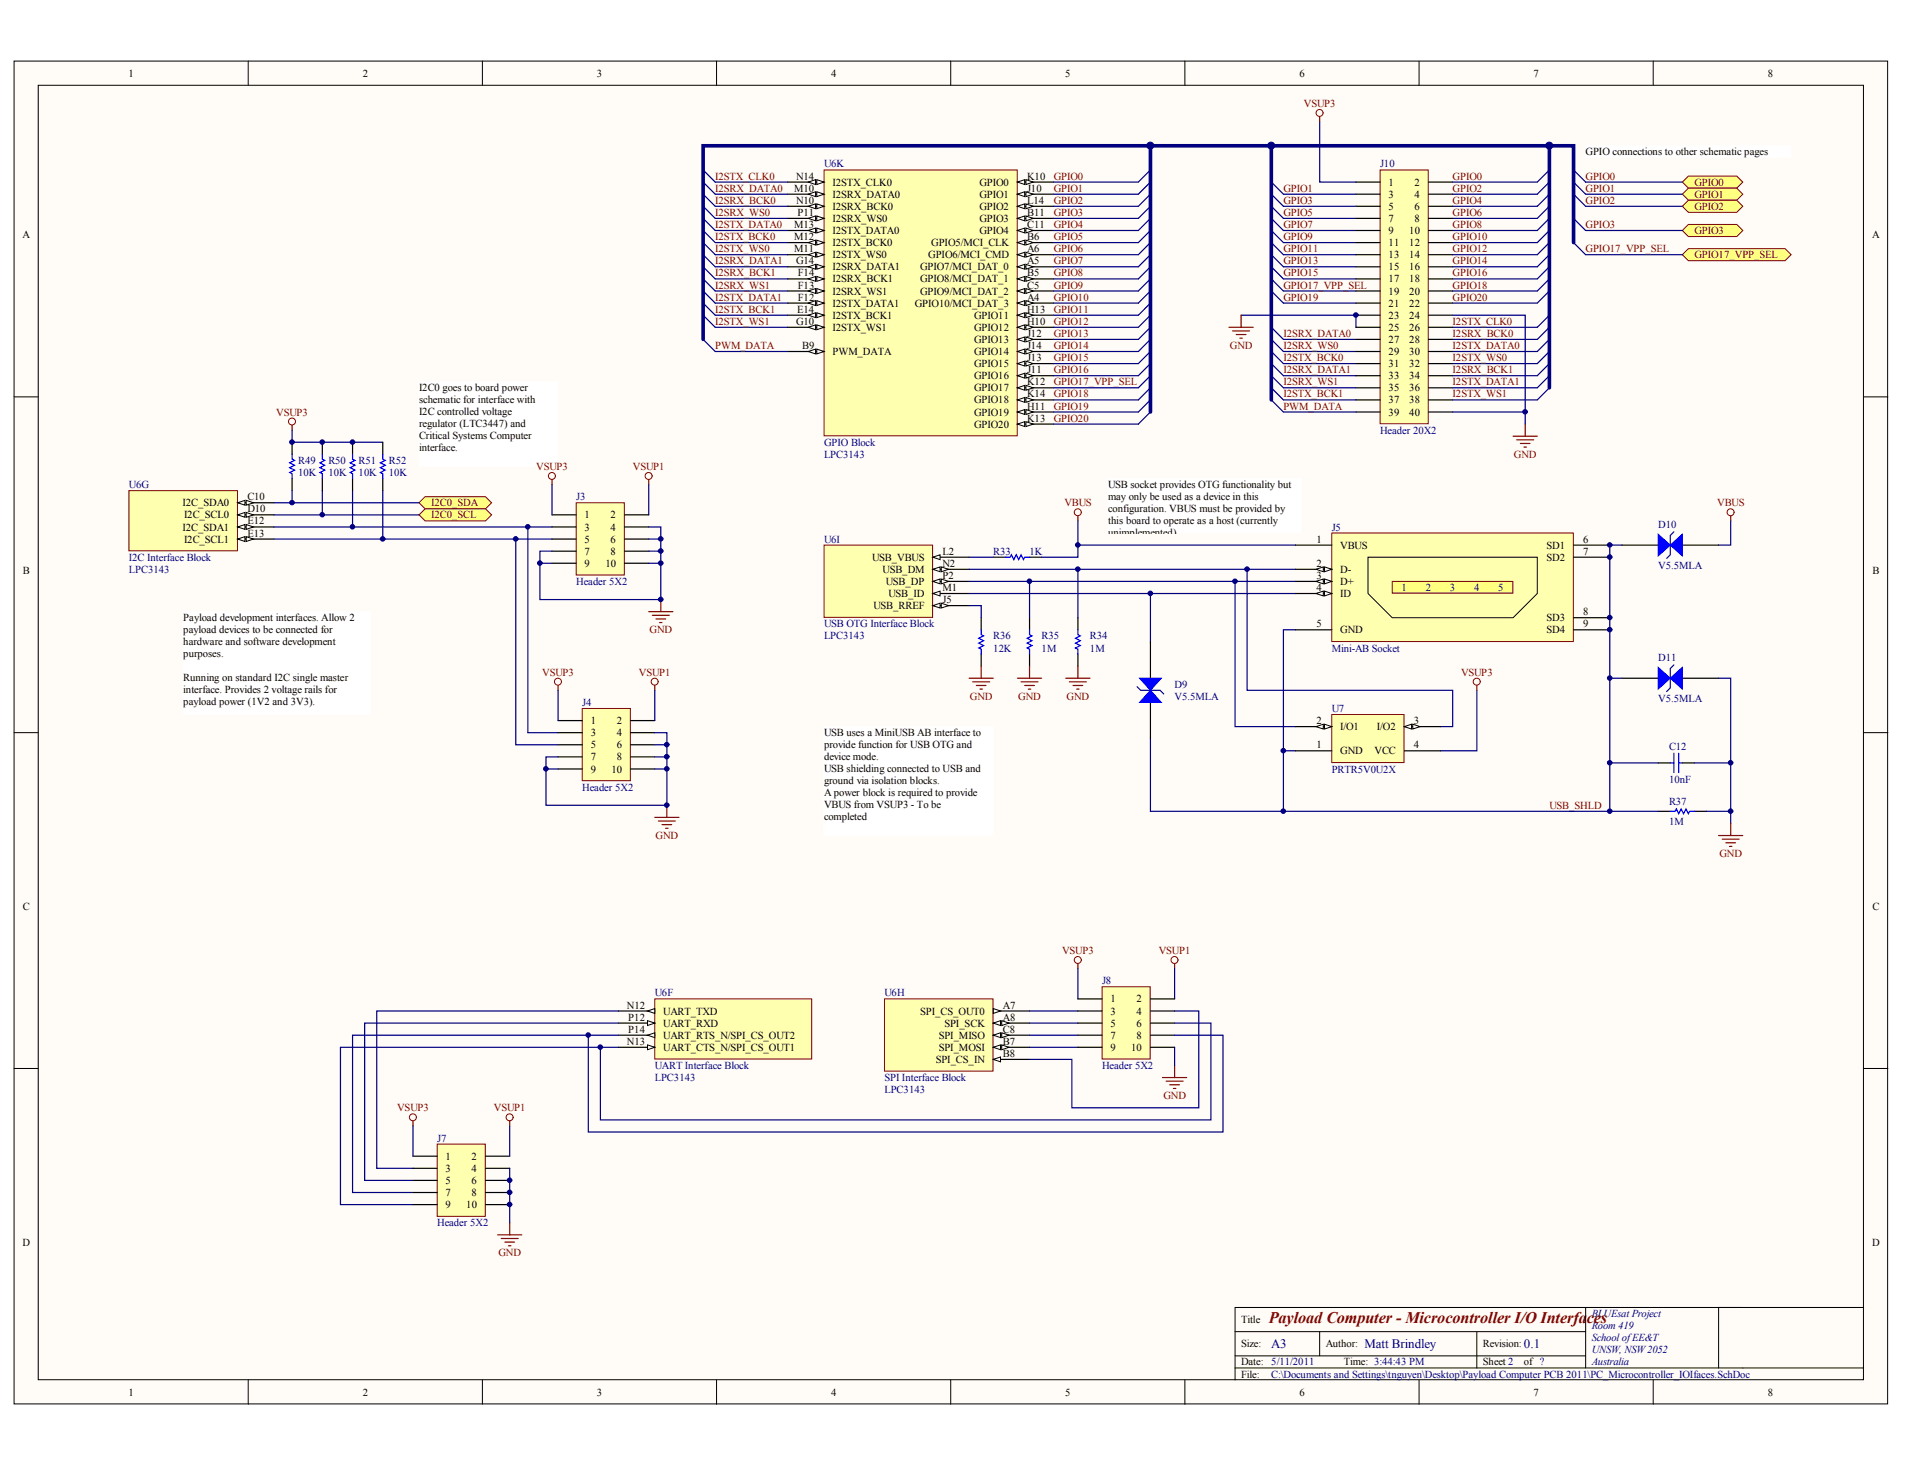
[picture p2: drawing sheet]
<svg xmlns="http://www.w3.org/2000/svg" width="269mm" height="207mm" viewBox="0 0 269 207" stroke-linecap="round" stroke-linejoin="round" font-family="sans-serif">
<defs><g id="words">
<text font-size="2.3" fill="#800000" x="179.1" y="186.6">Payload Computer - Microcontroller I/O Interfaces</text>
<g font-size="1.8" fill="#000080">
<text x="179.4" y="190.1">A3</text>
<text x="192.5" y="190.1">Matt Brindley</text>
<text x="215.1" y="190.1">0.1</text>
</g>
<g font-size="1.5">
<text x="18.1" y="10.8">1</text>
<text x="51.2" y="10.8">2</text>
<text x="84.2" y="10.8">3</text>
<text x="117.3" y="10.8">4</text>
<text x="150.3" y="10.8">5</text>
<text x="183.4" y="10.8">6</text>
<text x="216.4" y="10.8">7</text>
<text x="249.4" y="10.8">8</text>
<text x="223.8" y="21.9">GPIO connections to other schematic pages</text>
<text x="112.1" y="27">M10</text>
<text x="112.3" y="28.7">N10</text>
<text x="112.3" y="25.3">N14</text>
<text x="117.5" y="29.6">I2SRX_BCK0</text>
<text x="117.5" y="27.9">I2SRX_DATA0</text>
<text x="117.5" y="26.2">I2STX_CLK0</text>
<text x="138.2" y="26.2">GPIO0</text>
<text x="138.2" y="27.9">GPIO1</text>
<text x="138.2" y="29.6">GPIO2</text>
<text x="144.9" y="25.3">K10</text>
<text x="144.9" y="27">J10</text>
<text x="144.9" y="28.7">L14</text>
<text x="195.9" y="26.2">1</text>
<text x="195.9" y="27.9">3</text>
<text x="195.9" y="29.6">5</text>
<text x="199.6" y="26.2">2</text>
<text x="199.6" y="27.9">4</text>
<text x="199.6" y="29.6">6</text>
<text x="3.2" y="33.6">A</text>
<text x="112.1" y="35.6">M11</text>
<text x="112.1" y="33.9">M12</text>
<text x="112.1" y="32.2">M13</text>
<text x="112.5" y="30.5">P11</text>
<text x="117.5" y="31.3">I2SRX_WS0</text>
<text x="117.5" y="34.7">I2STX_BCK0</text>
<text x="117.5" y="33">I2STX_DATA0</text>
<text x="131.4" y="34.7">GPIO5/MCI_CLK</text>
<text x="138.2" y="31.3">GPIO3</text>
<text x="138.2" y="33">GPIO4</text>
<text x="144.9" y="30.5">B11</text>
<text x="144.9" y="32.2">C11</text>
<text x="144.9" y="33.9">B6</text>
<text x="144.9" y="35.6">A6</text>
<text x="195.9" y="31.3">7</text>
<text x="195.9" y="33">9</text>
<text x="195.9" y="34.7">11</text>
<text x="198.9" y="33">10</text>
<text x="198.9" y="34.7">12</text>
<text x="199.6" y="31.3">8</text>
<text x="264.2" y="33.6">A</text>
<text x="112.3" y="37.3">G14</text>
<text x="112.6" y="39">F14</text>
<text x="112.6" y="40.7">F13</text>
<text x="117.5" y="39.8">I2SRX_BCK1</text>
<text x="117.5" y="38.1">I2SRX_DATA1</text>
<text x="117.5" y="36.4">I2STX_WS0</text>
<text x="117.5" y="41.6">I2SRX_WS1</text>
<text x="129.8" y="38.1">GPIO7/MCI_DAT_0</text>
<text x="129.8" y="39.8">GPIO8/MCI_DAT_1</text>
<text x="129.8" y="41.6">GPIO9/MCI_DAT_2</text>
<text x="131" y="36.4">GPIO6/MCI_CMD</text>
<text x="144.9" y="37.3">A5</text>
<text x="144.9" y="39">B5</text>
<text x="144.9" y="40.7">C5</text>
<text x="195.9" y="36.4">13</text>
<text x="195.9" y="38.1">15</text>
<text x="195.9" y="39.8">17</text>
<text x="195.9" y="41.6">19</text>
<text x="198.9" y="36.4">14</text>
<text x="198.9" y="38.1">16</text>
<text x="198.9" y="39.8">18</text>
<text x="198.9" y="41.6">20</text>
<text x="112.3" y="45.8">G10</text>
<text x="112.5" y="44.1">E14</text>
<text x="112.6" y="42.4">F12</text>
<text x="117.5" y="46.7">I2STX_WS1</text>
<text x="117.5" y="45">I2STX_BCK1</text>
<text x="117.5" y="43.3">I2STX_DATA1</text>
<text x="129.1" y="43.3">GPIO10/MCI_DAT_3</text>
<text x="137.4" y="45">GPIO11</text>
<text x="137.4" y="46.7">GPIO12</text>
<text x="144.9" y="42.4">A4</text>
<text x="144.9" y="44.1">H13</text>
<text x="144.9" y="45.8">H10</text>
<text x="144.9" y="47.5">J12</text>
<text x="195.9" y="43.3">21</text>
<text x="195.9" y="45">23</text>
<text x="195.9" y="46.7">25</text>
<text x="198.9" y="43.3">22</text>
<text x="198.9" y="45">24</text>
<text x="198.9" y="46.7">26</text>
<text x="113.2" y="49.2">B9</text>
<text x="117.5" y="50.1">PWM_DATA</text>
<text x="137.4" y="48.4">GPIO13</text>
<text x="137.4" y="50.1">GPIO14</text>
<text x="137.4" y="51.8">GPIO15</text>
<text x="137.4" y="53.5">GPIO16</text>
<text x="144.9" y="49.2">J14</text>
<text x="144.9" y="50.9">J13</text>
<text x="144.9" y="52.6">J11</text>
<text x="195.9" y="48.4">27</text>
<text x="195.9" y="50.1">29</text>
<text x="195.9" y="51.8">31</text>
<text x="195.9" y="53.5">33</text>
<text x="198.9" y="48.4">28</text>
<text x="198.9" y="50.1">30</text>
<text x="198.9" y="51.8">32</text>
<text x="198.9" y="53.5">34</text>
<text x="59.1" y="55.2">I2C0 goes to board power</text>
<text x="59.1" y="56.9">schematic for interface with</text>
<text x="59.1" y="58.6">I2C controlled voltage</text>
<text x="137.4" y="55.2">GPIO17</text>
<text x="137.4" y="56.9">GPIO18</text>
<text x="137.4" y="58.6">GPIO19</text>
<text x="144.9" y="54.4">K12</text>
<text x="144.9" y="56.1">K14</text>
<text x="144.9" y="57.8">H11</text>
<text x="144.9" y="59.5">K13</text>
<text x="195.9" y="55.2">35</text>
<text x="195.9" y="56.9">37</text>
<text x="195.9" y="58.6">39</text>
<text x="198.9" y="55.2">36</text>
<text x="198.9" y="56.9">38</text>
<text x="198.9" y="58.6">40</text>
<text x="59.1" y="60.3">regulator (LTC3447) and</text>
<text x="59.1" y="61.9">Critical Systems Computer</text>
<text x="59.1" y="63.6">i</text>
<text x="59.5" y="63.6">nterface.</text>
<text x="137.4" y="60.3">GPIO20</text>
<text x="25.8" y="71.4">I2C_SDA0</text>
<text x="34.9" y="70.6">C10</text>
<text x="156.4" y="68.8">USB socket provides OTG functionality but</text>
<text x="156.4" y="70.5">may only be used as a device in this</text>
<text x="25.8" y="74.8">I2C_SDA1</text>
<text x="26" y="73.1">I2C_SCL0</text>
<text x="26" y="76.5">I2C_SCL1</text>
<text x="34.9" y="72.3">D10</text>
<text x="34.9" y="74">E12</text>
<text x="34.9" y="75.7">E13</text>
<text x="82.5" y="73.1">1</text>
<text x="82.5" y="74.8">3</text>
<text x="82.5" y="76.5">5</text>
<text x="86.2" y="73.1">2</text>
<text x="86.2" y="74.8">4</text>
<text x="86.2" y="76.5">6</text>
<text x="156.4" y="72.2">configuration. VBUS must be provided by</text>
<text x="156.4" y="73.9">this board to operate as a host (currently</text>
<text x="156.4" y="75.6">unimplemented).</text>
<text x="185.8" y="76.5">1</text>
<text x="189.1" y="77.4">VBUS</text>
<text x="218.2" y="77.4">SD1</text>
<text x="223.4" y="76.5">6</text>
<text x="3.2" y="81">B</text>
<text x="82.5" y="78.3">7</text>
<text x="82.5" y="80">9</text>
<text x="85.4" y="80">10</text>
<text x="86.2" y="78.3">8</text>
<text x="123.1" y="79.1">USB_VBUS</text>
<text x="124.5" y="80.8">USB_DM</text>
<text x="125" y="82.5">USB_DP</text>
<text x="133" y="78.3">L2</text>
<text x="133" y="83.4">M1</text>
<text x="133" y="81.7">P2</text>
<text x="133" y="80">N2</text>
<text x="185.8" y="80">2</text>
<text x="185.8" y="81.7">3</text>
<text x="185.8" y="83.4">4</text>
<text x="189.1" y="80.8">D-</text>
<text x="189.1" y="82.5">D+</text>
<text x="218.2" y="79.1">SD2</text>
<text x="223.4" y="78.3">7</text>
<text x="264.2" y="81">B</text>
<text x="25.9" y="87.6">Payload development interfaces. Allow 2</text>
<text x="25.9" y="89.3">payload devices to be connected for</text>
<text x="123.3" y="85.9">USB_RREF</text>
<text x="125.4" y="84.2">USB_ID</text>
<text x="133" y="85.1">J5</text>
<text x="185.8" y="88.5">5</text>
<text x="189.1" y="84.2">ID</text>
<text x="189.1" y="89.3">GND</text>
<text x="218.2" y="89.3">SD4</text>
<text x="218.2" y="87.6">SD3</text>
<text x="223.4" y="88.5">9</text>
<text x="223.4" y="86.8">8</text>
<text x="25.9" y="91">hardware and software development</text>
<text x="25.9" y="92.7">purposes.</text>
<text x="25.9" y="96.1">Running on standard I2C single master</text>
<text x="25.9" y="97.8">i</text>
<text x="25.9" y="99.5">payload power (1V2 and 3V3).</text>
<text x="26.2" y="97.8">nterface. Provides 2 voltage rails for</text>
<text x="83.4" y="102.1">1</text>
<text x="83.4" y="103.9">3</text>
<text x="83.4" y="105.6">5</text>
<text x="83.4" y="107.3">7</text>
<text x="87" y="102.1">2</text>
<text x="87" y="103.9">4</text>
<text x="87" y="105.6">6</text>
<text x="87" y="107.3">8</text>
<text x="116.3" y="103.8">USB uses a MiniUSB AB interface to</text>
<text x="116.3" y="105.5">provide function for USB OTG and</text>
<text x="116.3" y="107.2">device mode.</text>
<text x="185.8" y="102.1">2</text>
<text x="185.8" y="105.6">1</text>
<text x="189.1" y="103">I/O1</text>
<text x="189.1" y="106.4">GND</text>
<text x="194" y="106.4">VCC</text>
<text x="194.3" y="103">I/O2</text>
<text x="199.5" y="102.1">3</text>
<text x="199.5" y="105.6">4</text>
<text x="83.4" y="109">9</text>
<text x="86.3" y="109">10</text>
<text x="116.3" y="108.9">USB shielding connected to USB and</text>
<text x="116.3" y="110.6">ground via isolation blocks.</text>
<text x="116.3" y="112.3">A power block is required to provide</text>
<text x="116.3" y="114">VBUS from VSUP3 - To be</text>
<text x="116.3" y="115.7">completed</text>
<text x="3.2" y="128.4">C</text>
<text x="264.2" y="128.4">C</text>
<text x="88.5" y="142.3">N12</text>
<text x="88.7" y="144">P12</text>
<text x="93.6" y="143.1">UART_TXD</text>
<text x="129.9" y="143.1">SPI_CS_OUT0</text>
<text x="141.5" y="142.3">A7</text>
<text x="141.5" y="144">A8</text>
<text x="156.7" y="141.4">1</text>
<text x="156.7" y="143.1">3</text>
<text x="160.4" y="141.4">2</text>
<text x="160.4" y="143.1">4</text>
<text x="88.5" y="147.4">N13</text>
<text x="88.7" y="145.7">P14</text>
<text x="93.6" y="148.2">UART_CTS_N/SPI_CS_OUT1</text>
<text x="93.6" y="146.5">UART_RTS_N/SPI_CS_OUT2</text>
<text x="93.6" y="144.8">UART_RXD</text>
<text x="132" y="149.9">SPI_CS_IN</text>
<text x="132.5" y="146.5">SPI_MISO</text>
<text x="132.5" y="148.2">SPI_MOSI</text>
<text x="133.3" y="144.8">SPI_SCK</text>
<text x="141.5" y="145.7">C8</text>
<text x="141.5" y="147.4">B7</text>
<text x="141.5" y="149.1">B8</text>
<text x="156.7" y="144.8">5</text>
<text x="156.7" y="146.5">7</text>
<text x="156.7" y="148.2">9</text>
<text x="159.6" y="148.2">10</text>
<text x="160.4" y="144.8">6</text>
<text x="160.4" y="146.5">8</text>
<text x="62.9" y="163.6">1</text>
<text x="62.9" y="165.3">3</text>
<text x="62.9" y="167">5</text>
<text x="66.6" y="163.6">2</text>
<text x="66.6" y="165.3">4</text>
<text x="66.6" y="167">6</text>
<text x="62.9" y="168.7">7</text>
<text x="62.9" y="170.4">9</text>
<text x="65.8" y="170.4">10</text>
<text x="66.6" y="168.7">8</text>
<text x="3.2" y="175.7">D</text>
<text x="264.2" y="175.7">D</text>
<text x="175.1" y="186.6">Title</text>
<text x="175.1" y="190.1">Size:</text>
<text x="187.1" y="190.1">Author:</text>
<text x="209.3" y="190.1">Revision:</text>
<text x="18.1" y="196.9">1</text>
<text x="51.2" y="196.9">2</text>
<text x="84.2" y="196.9">3</text>
<text x="117.3" y="196.9">4</text>
<text x="150.3" y="196.9">5</text>
<text x="175.1" y="192.6">Date:</text>
<text x="175.1" y="194.3">File:</text>
<text x="183.4" y="196.9">6</text>
<text x="189.6" y="192.6">Time: 3:44:43 PM</text>
<text x="209.3" y="192.6">Sheet 2</text>
<text x="215.1" y="192.6">of ?</text>
<text x="216.4" y="196.9">7</text>
<text x="249.4" y="196.9">8</text>
</g>
<g font-size="1.5" fill="#800000">
<text x="184" y="15.1">VSUP3</text>
<text x="100.9" y="25.3">I2STX_CLK0</text>
<text x="100.9" y="27">I2SRX_DATA0</text>
<text x="100.9" y="28.7">I2SRX_BCK0</text>
<text x="148.7" y="25.3">GPIO0</text>
<text x="148.7" y="27">GPIO1</text>
<text x="148.7" y="28.7">GPIO2</text>
<text x="181.1" y="27">GPIO1</text>
<text x="181.1" y="28.7">GPIO3</text>
<text x="205" y="25.3">GPIO0</text>
<text x="205" y="27">GPIO2</text>
<text x="205" y="28.7">GPIO4</text>
<text x="223.8" y="25.3">GPIO0</text>
<text x="223.8" y="27">GPIO1</text>
<text x="223.8" y="28.7">GPIO2</text>
<text x="239.1" y="26.2">GPIO0</text>
<text x="239.1" y="27.9">GPIO1</text>
<text x="239.1" y="29.6">GPIO2</text>
<text x="100.9" y="30.5">I2SRX_WS0</text>
<text x="100.9" y="32.2">I2STX_DATA0</text>
<text x="100.9" y="33.9">I2STX_BCK0</text>
<text x="100.9" y="35.6">I2STX_WS0</text>
<text x="148.7" y="30.5">GPIO3</text>
<text x="148.7" y="32.2">GPIO4</text>
<text x="148.7" y="33.9">GPIO5</text>
<text x="148.7" y="35.6">GPIO6</text>
<text x="181.1" y="30.5">GPIO5</text>
<text x="181.1" y="32.2">GPIO7</text>
<text x="181.1" y="33.9">GPIO9</text>
<text x="181.1" y="35.6">GPIO11</text>
<text x="205" y="30.5">GPIO6</text>
<text x="205" y="32.2">GPIO8</text>
<text x="205" y="33.9">GPIO10</text>
<text x="205" y="35.6">GPIO12</text>
<text x="223.8" y="35.6">GPIO17_VPP_SEL</text>
<text x="223.8" y="32.2">GPIO3</text>
<text x="239.1" y="33">GPIO3</text>
<text x="100.9" y="37.3">I2SRX_DATA1</text>
<text x="100.9" y="39">I2SRX_BCK1</text>
<text x="100.9" y="40.7">I2SRX_WS1</text>
<text x="148.7" y="37.3">GPIO7</text>
<text x="148.7" y="39">GPIO8</text>
<text x="148.7" y="40.7">GPIO9</text>
<text x="181.1" y="37.3">GPIO13</text>
<text x="181.1" y="39">GPIO15</text>
<text x="181.1" y="40.7">GPIO17_VPP_SEL</text>
<text x="205" y="37.3">GPIO14</text>
<text x="205" y="39">GPIO16</text>
<text x="205" y="40.7">GPIO18</text>
<text x="239.1" y="36.4">GPIO17_VPP_SEL</text>
<text x="100.9" y="42.4">I2STX_DATA1</text>
<text x="100.9" y="44.1">I2STX_BCK1</text>
<text x="100.9" y="45.8">I2STX_WS1</text>
<text x="148.7" y="42.4">GPIO10</text>
<text x="148.7" y="44.1">GPIO11</text>
<text x="148.7" y="45.8">GPIO12</text>
<text x="148.7" y="47.5">GPIO13</text>
<text x="181.1" y="42.4">GPIO19</text>
<text x="181.1" y="47.5">I2SRX_DATA0</text>
<text x="205" y="42.4">GPIO20</text>
<text x="205" y="45.8">I2STX_CLK0</text>
<text x="205" y="47.5">I2SRX_BCK0</text>
<text x="100.9" y="49.2">PWM_DATA</text>
<text x="148.7" y="49.2">GPIO14</text>
<text x="148.7" y="50.9">GPIO15</text>
<text x="148.7" y="52.6">GPIO16</text>
<text x="173.5" y="49.2">GND</text>
<text x="181.1" y="49.2">I2SRX_WS0</text>
<text x="181.1" y="50.9">I2STX_BCK0</text>
<text x="181.1" y="52.6">I2SRX_DATA1</text>
<text x="205" y="49.2">I2STX_DATA0</text>
<text x="205" y="50.9">I2STX_WS0</text>
<text x="205" y="52.6">I2SRX_BCK1</text>
<text x="39" y="58.6">VSUP3</text>
<text x="148.7" y="54.4">GPIO17_VPP_SEL</text>
<text x="148.7" y="56.1">GPIO18</text>
<text x="148.7" y="57.8">GPIO19</text>
<text x="148.7" y="59.5">GPIO20</text>
<text x="181.1" y="54.4">I2SRX_WS1</text>
<text x="181.1" y="56.1">I2STX_BCK1</text>
<text x="181.1" y="57.8">PWM_DATA</text>
<text x="205" y="54.4">I2STX_DATA1</text>
<text x="205" y="56.1">I2STX_WS1</text>
<text x="213.6" y="64.6">GND</text>
<text x="60.8" y="71.4">I2C0_SDA</text>
<text x="75.7" y="66.3">VSUP3</text>
<text x="89.3" y="66.3">VSUP1</text>
<text x="150.2" y="71.4">VBUS</text>
<text x="242.3" y="71.4">VBUS</text>
<text x="60.8" y="73.1">I2C0_SCL</text>
<text x="91.7" y="89.3">GND</text>
<text x="76.5" y="95.3">VSUP3</text>
<text x="90.2" y="95.3">VSUP1</text>
<text x="206.2" y="95.3">VSUP3</text>
<text x="136.9" y="98.7">GND</text>
<text x="143.7" y="98.7">GND</text>
<text x="150.5" y="98.7">GND</text>
<text x="92.5" y="118.3">GND</text>
<text x="218.6" y="114.1">USB_SHLD</text>
<text x="242.6" y="120.9">GND</text>
<text x="149.9" y="134.6">VSUP3</text>
<text x="163.5" y="134.6">VSUP1</text>
<text x="164.2" y="155">GND</text>
<text x="56" y="156.8">VSUP3</text>
<text x="69.7" y="156.8">VSUP1</text>
<text x="70.3" y="177.2">GND</text>
</g>
<g font-size="1.5" fill="#000080">
<text x="116.3" y="23.6">U6K</text>
<text x="194.8" y="23.6">J10</text>
<text x="42.1" y="65.4">R49</text>
<text x="46.3" y="65.4">R50</text>
<text x="50.6" y="65.4">R51</text>
<text x="54.9" y="65.4">R52</text>
<text x="116.3" y="62.9">GPIO Block</text>
<text x="116.3" y="64.6">LPC3143</text>
<text x="194.8" y="61.2">Header 20X2</text>
<text x="18.2" y="68.9">U6G</text>
<text x="42.1" y="67.2">10K</text>
<text x="46.3" y="67.2">10K</text>
<text x="50.6" y="67.2">10K</text>
<text x="54.9" y="67.2">10K</text>
<text x="81.3" y="70.6">J3</text>
<text x="116.3" y="76.5">U6I</text>
<text x="187.9" y="74.8">J5</text>
<text x="234" y="74.5">D10</text>
<text x="18.2" y="79.1">I2C Interface Block</text>
<text x="18.2" y="80.8">LPC3143</text>
<text x="81.3" y="82.5">Header 5X2</text>
<text x="140.2" y="78.3">R33</text>
<text x="145.3" y="78.3">1K</text>
<text x="197.8" y="83.4">1</text>
<text x="201.2" y="83.4">2</text>
<text x="204.6" y="83.4">3</text>
<text x="208" y="83.4">4</text>
<text x="211.4" y="83.4">5</text>
<text x="234" y="80.3">V5.5MLA</text>
<text x="116.3" y="88.5">USB OTG Interface Block</text>
<text x="116.3" y="90.2">LPC3143</text>
<text x="140.2" y="91.9">12K</text>
<text x="140.2" y="90.2">R36</text>
<text x="147" y="91.9">1M</text>
<text x="147" y="90.2">R35</text>
<text x="153.8" y="91.9">1M</text>
<text x="153.8" y="90.2">R34</text>
<text x="187.9" y="91.9">Mini-AB Socket</text>
<text x="234" y="93.3">D11</text>
<text x="82.2" y="99.6">J4</text>
<text x="165.8" y="97">D9</text>
<text x="165.8" y="98.7">V5.5MLA</text>
<text x="187.9" y="100.4">U7</text>
<text x="234" y="99.1">V5.5MLA</text>
<text x="235.5" y="105.7">C12</text>
<text x="82.2" y="111.5">Header 5X2</text>
<text x="187.9" y="109">PRTR5V0U2X</text>
<text x="235.5" y="113.6">R37</text>
<text x="235.5" y="110.5">10nF</text>
<text x="235.5" y="116.3">1M</text>
<text x="92.4" y="140.6">U6F</text>
<text x="124.8" y="140.6">U6H</text>
<text x="155.5" y="138.8">J8</text>
<text x="92.4" y="150.8">UART Interface Block</text>
<text x="92.4" y="152.5">LPC3143</text>
<text x="124.8" y="152.5">SPI Interface Block</text>
<text x="124.8" y="154.2">LPC3143</text>
<text x="155.5" y="150.8">Header 5X2</text>
<text x="61.7" y="161">J7</text>
<text x="61.7" y="173">Header 5X2</text>
<text x="224.6" y="185.8">BLUEsat Project</text>
<text x="224.6" y="187.5">Room 419</text>
<text x="224.6" y="189.2">School ofEE&amp;T</text>
<text x="224.6" y="190.9">UNSW, NSW2052</text>
<text x="179.4" y="192.6">5/11/2011</text>
<text x="179.4" y="194.3">C:\Documents and Settings\tnguyen\Desktop\Payload Computer PCB 2011\PC_Microcontroller_IOIfaces.SchDoc</text>
<text x="224.6" y="192.6">Australia</text>
</g>
</g></defs>
<g fill="#fffcf8" stroke="#000" stroke-width=".14">
<path d="M2 8.6h264.4v189.4h-264.4z"/>
<path d="M5.4 12h257.6v182.6h-257.6z"/>
</g>
<g fill="none" stroke="#000" stroke-width=".14">
<path d="M35 8.6v3.4M68.1 8.6v3.4M101.1 8.6v3.4M134.2 8.6v3.4M167.2 8.6v3.4M200.2 8.6v3.4M233.3 8.6v3.4M2 56h3.4M263 56h3.4M2 103.4h3.4M263 103.4h3.4M2 150.7h3.4"/>
<path d="M263 150.7h3.4M35 194.7v3.4M68.1 194.7v3.4M101.1 194.7v3.4M134.2 194.7v3.4M167.2 194.7v3.4M174.3 187.8h49.5M174.3 193h88.7M174.3 191.3h49.5M186.2 187.8v3.5M200.2 194.7v3.4M208.4 187.8v5.2"/>
<path d="M223.8 184.4v8.6M233.3 194.7v3.4M245.9 184.4h-71.6v10.3M263 184.4h-20.5v8.6"/>
</g>
<path d="M18.2 69.2h15.3v8.5h-15.3z" fill="#ffffb0" stroke="#800000" stroke-width=".14"/>
<path d="M33.5 70.9h5.2" fill="none" stroke="#000" stroke-width=".17"/>
<g fill="#fffcf8" stroke="#000" stroke-width=".14">
<path d="M33.5 70.9l1.1-.3v.7z"/>
<path d="M34.7 70.6l1.1 .3-1.1 .4z"/>
</g>
<path d="M33.5 72.6h5.2" fill="none" stroke="#000" stroke-width=".17"/>
<g fill="#fffcf8" stroke="#000" stroke-width=".14">
<path d="M33.5 72.6l1.1-.3v.7z"/>
<path d="M34.7 72.3l1.1 .3-1.1 .4z"/>
</g>
<path d="M33.5 74.3h5.2" fill="none" stroke="#000" stroke-width=".17"/>
<g fill="#fffcf8" stroke="#000" stroke-width=".14">
<path d="M33.5 74.3l1.1-.3v.7z"/>
<path d="M34.7 74l1.1 .3-1.1 .4z"/>
</g>
<path d="M33.5 76h5.2" fill="none" stroke="#000" stroke-width=".17"/>
<g fill="#fffcf8" stroke="#000" stroke-width=".14">
<path d="M33.5 76l1.1-.3v.7z"/>
<path d="M34.7 75.7l1.1 .3-1.1 .4z"/>
</g>
<path d="M124.8 140.9h15.3v10.2h-15.3z" fill="#ffffb0" stroke="#800000" stroke-width=".14"/>
<path d="M140.2 142.6h5.1" fill="none" stroke="#000" stroke-width=".17"/>
<path d="M140.2 142.3l1 .3-1 .4z" fill="#fffcf8" stroke="#000" stroke-width=".14"/>
<path d="M140.2 144.3h5.1" fill="none" stroke="#000" stroke-width=".17"/>
<g fill="#fffcf8" stroke="#000" stroke-width=".14">
<path d="M140.2 144.3l1-.3v.7z"/>
<path d="M141.4 144l1 .3-1 .4z"/>
</g>
<path d="M140.2 146h5.1" fill="none" stroke="#000" stroke-width=".17"/>
<g fill="#fffcf8" stroke="#000" stroke-width=".14">
<path d="M140.2 146l1-.3v.7z"/>
<path d="M141.4 145.7l1 .3-1 .4z"/>
</g>
<path d="M140.2 147.7h5.1" fill="none" stroke="#000" stroke-width=".17"/>
<g fill="#fffcf8" stroke="#000" stroke-width=".14">
<path d="M140.2 147.7l1-.3v.7z"/>
<path d="M141.4 147.4l1 .3-1 .4z"/>
</g>
<path d="M140.2 149.4h5.1" fill="none" stroke="#000" stroke-width=".17"/>
<path d="M140.2 149.4l1-.3v.7z" fill="#fffcf8" stroke="#000" stroke-width=".14"/>
<path d="M116.3 24h27.2v37.5h-27.2z" fill="#ffffb0" stroke="#800000" stroke-width=".14"/>
<path d="M143.6 25.7h5.1" fill="none" stroke="#000" stroke-width=".17"/>
<g fill="#fffcf8" stroke="#000" stroke-width=".14">
<path d="M143.6 25.7l1-.4v.7z"/>
<path d="M144.8 25.3l1 .4-1 .3z"/>
</g>
<path d="M143.6 27.4h5.1" fill="none" stroke="#000" stroke-width=".17"/>
<g fill="#fffcf8" stroke="#000" stroke-width=".14">
<path d="M143.6 27.4l1-.3v.6z"/>
<path d="M144.8 27.1l1 .3-1 .3z"/>
</g>
<path d="M143.6 29.1h5.1" fill="none" stroke="#000" stroke-width=".17"/>
<g fill="#fffcf8" stroke="#000" stroke-width=".14">
<path d="M143.6 29.1l1-.3v.6z"/>
<path d="M144.8 28.8l1 .3-1 .3z"/>
</g>
<path d="M143.6 30.8h5.1" fill="none" stroke="#000" stroke-width=".17"/>
<g fill="#fffcf8" stroke="#000" stroke-width=".14">
<path d="M143.6 30.8l1-.3v.6z"/>
<path d="M144.8 30.5l1 .3-1 .3z"/>
</g>
<path d="M143.6 32.5h5.1" fill="none" stroke="#000" stroke-width=".17"/>
<g fill="#fffcf8" stroke="#000" stroke-width=".14">
<path d="M143.6 32.5l1-.3v.7z"/>
<path d="M144.8 32.2l1 .3-1 .4z"/>
</g>
<path d="M143.6 34.2h5.1" fill="none" stroke="#000" stroke-width=".17"/>
<g fill="#fffcf8" stroke="#000" stroke-width=".14">
<path d="M143.6 34.2l1-.3v.7z"/>
<path d="M144.8 33.9l1 .3-1 .4z"/>
</g>
<path d="M143.6 35.9h5.1" fill="none" stroke="#000" stroke-width=".17"/>
<g fill="#fffcf8" stroke="#000" stroke-width=".14">
<path d="M143.6 35.9l1-.3v.7z"/>
<path d="M144.8 35.6l1 .3-1 .4z"/>
</g>
<path d="M143.6 37.6h5.1" fill="none" stroke="#000" stroke-width=".17"/>
<g fill="#fffcf8" stroke="#000" stroke-width=".14">
<path d="M143.6 37.6l1-.3v.7z"/>
<path d="M144.8 37.3l1 .3-1 .4z"/>
</g>
<path d="M143.6 39.3h5.1" fill="none" stroke="#000" stroke-width=".17"/>
<g fill="#fffcf8" stroke="#000" stroke-width=".14">
<path d="M143.6 39.3l1-.3v.7z"/>
<path d="M144.8 39l1 .3-1 .4z"/>
</g>
<path d="M143.6 41h5.1" fill="none" stroke="#000" stroke-width=".17"/>
<g fill="#fffcf8" stroke="#000" stroke-width=".14">
<path d="M143.6 41l1-.3v.7z"/>
<path d="M144.8 40.7l1 .3-1 .4z"/>
</g>
<path d="M143.6 42.8h5.1" fill="none" stroke="#000" stroke-width=".17"/>
<g fill="#fffcf8" stroke="#000" stroke-width=".14">
<path d="M143.6 42.8l1-.4v.7z"/>
<path d="M144.8 42.4l1 .4-1 .3z"/>
</g>
<path d="M143.6 44.5h5.1" fill="none" stroke="#000" stroke-width=".17"/>
<g fill="#fffcf8" stroke="#000" stroke-width=".14">
<path d="M143.6 44.5l1-.4v.7z"/>
<path d="M144.8 44.1l1 .4-1 .3z"/>
</g>
<path d="M143.6 46.2h5.1" fill="none" stroke="#000" stroke-width=".17"/>
<g fill="#fffcf8" stroke="#000" stroke-width=".14">
<path d="M143.6 46.2l1-.4v.7z"/>
<path d="M144.8 45.8l1 .4-1 .3z"/>
</g>
<path d="M143.6 47.9h5.1" fill="none" stroke="#000" stroke-width=".17"/>
<g fill="#fffcf8" stroke="#000" stroke-width=".14">
<path d="M143.6 47.9l1-.4v.7z"/>
<path d="M144.8 47.5l1 .4-1 .3z"/>
</g>
<path d="M143.6 49.6h5.1" fill="none" stroke="#000" stroke-width=".17"/>
<g fill="#fffcf8" stroke="#000" stroke-width=".14">
<path d="M143.6 49.6l1-.4v.7z"/>
<path d="M144.8 49.2l1 .4-1 .3z"/>
</g>
<path d="M143.6 51.3h5.1" fill="none" stroke="#000" stroke-width=".17"/>
<g fill="#fffcf8" stroke="#000" stroke-width=".14">
<path d="M143.6 51.3l1-.4v.7z"/>
<path d="M144.8 50.9l1 .4-1 .3z"/>
</g>
<path d="M143.6 53h5.1" fill="none" stroke="#000" stroke-width=".17"/>
<g fill="#fffcf8" stroke="#000" stroke-width=".14">
<path d="M143.6 53l1-.3v.6z"/>
<path d="M144.8 52.7l1 .3-1 .3z"/>
</g>
<path d="M143.6 54.7h5.1" fill="none" stroke="#000" stroke-width=".17"/>
<g fill="#fffcf8" stroke="#000" stroke-width=".14">
<path d="M143.6 54.7l1-.3v.6z"/>
<path d="M144.8 54.4l1 .3-1 .3z"/>
</g>
<path d="M143.6 56.4h5.1" fill="none" stroke="#000" stroke-width=".17"/>
<g fill="#fffcf8" stroke="#000" stroke-width=".14">
<path d="M143.6 56.4l1-.3v.7z"/>
<path d="M144.8 56.1l1 .3-1 .4z"/>
</g>
<path d="M143.6 58.1h5.1" fill="none" stroke="#000" stroke-width=".17"/>
<g fill="#fffcf8" stroke="#000" stroke-width=".14">
<path d="M143.6 58.1l1-.3v.7z"/>
<path d="M144.8 57.8l1 .3-1 .4z"/>
</g>
<path d="M111.2 30.8h5.1" fill="none" stroke="#000" stroke-width=".17"/>
<g fill="#fffcf8" stroke="#000" stroke-width=".14">
<path d="M115.3 30.5l1 .3-1 .3z"/>
<path d="M114.1 30.8l1-.3v.6z"/>
</g>
<path d="M111.2 39.3h5.1" fill="none" stroke="#000" stroke-width=".17"/>
<g fill="#fffcf8" stroke="#000" stroke-width=".14">
<path d="M115.3 39l1 .3-1 .4z"/>
<path d="M114.1 39.3l1-.3v.7z"/>
</g>
<path d="M111.2 29.1h5.1" fill="none" stroke="#000" stroke-width=".17"/>
<g fill="#fffcf8" stroke="#000" stroke-width=".14">
<path d="M115.3 28.8l1 .3-1 .3z"/>
<path d="M114.1 29.1l1-.3v.6z"/>
</g>
<path d="M111.2 37.6h5.1" fill="none" stroke="#000" stroke-width=".17"/>
<g fill="#fffcf8" stroke="#000" stroke-width=".14">
<path d="M115.3 37.3l1 .3-1 .4z"/>
<path d="M114.1 37.6l1-.3v.7z"/>
</g>
<path d="M111.2 27.4h5.1" fill="none" stroke="#000" stroke-width=".17"/>
<g fill="#fffcf8" stroke="#000" stroke-width=".14">
<path d="M115.3 27.1l1 .3-1 .3z"/>
<path d="M114.1 27.4l1-.3v.6z"/>
</g>
<path d="M111.2 25.7h5.1" fill="none" stroke="#000" stroke-width=".17"/>
<g fill="#fffcf8" stroke="#000" stroke-width=".14">
<path d="M115.3 25.3l1 .4-1 .3z"/>
<path d="M114.1 25.7l1-.4v.7z"/>
</g>
<path d="M111.2 35.9h5.1" fill="none" stroke="#000" stroke-width=".17"/>
<g fill="#fffcf8" stroke="#000" stroke-width=".14">
<path d="M115.3 35.6l1 .3-1 .4z"/>
<path d="M114.1 35.9l1-.3v.7z"/>
</g>
<path d="M111.2 34.2h5.1" fill="none" stroke="#000" stroke-width=".17"/>
<g fill="#fffcf8" stroke="#000" stroke-width=".14">
<path d="M115.3 33.9l1 .3-1 .4z"/>
<path d="M114.1 34.2l1-.3v.7z"/>
</g>
<path d="M111.2 32.5h5.1" fill="none" stroke="#000" stroke-width=".17"/>
<g fill="#fffcf8" stroke="#000" stroke-width=".14">
<path d="M115.3 32.2l1 .3-1 .4z"/>
<path d="M114.1 32.5l1-.3v.7z"/>
</g>
<path d="M111.2 41h5.1" fill="none" stroke="#000" stroke-width=".17"/>
<g fill="#fffcf8" stroke="#000" stroke-width=".14">
<path d="M115.3 40.7l1 .3-1 .4z"/>
<path d="M114.1 41l1-.3v.7z"/>
</g>
<path d="M111.2 46.2h5.1" fill="none" stroke="#000" stroke-width=".17"/>
<g fill="#fffcf8" stroke="#000" stroke-width=".14">
<path d="M115.3 45.8l1 .4-1 .3z"/>
<path d="M114.1 46.2l1-.4v.7z"/>
</g>
<path d="M111.2 44.5h5.1" fill="none" stroke="#000" stroke-width=".17"/>
<g fill="#fffcf8" stroke="#000" stroke-width=".14">
<path d="M115.3 44.1l1 .4-1 .3z"/>
<path d="M114.1 44.5l1-.4v.7z"/>
</g>
<path d="M111.2 42.8h5.1" fill="none" stroke="#000" stroke-width=".17"/>
<g fill="#fffcf8" stroke="#000" stroke-width=".14">
<path d="M115.3 42.4l1 .4-1 .3z"/>
<path d="M114.1 42.8l1-.4v.7z"/>
</g>
<path d="M143.6 59.8h5.1" fill="none" stroke="#000" stroke-width=".17"/>
<g fill="#fffcf8" stroke="#000" stroke-width=".14">
<path d="M143.6 59.8l1-.3v.7z"/>
<path d="M144.8 59.5l1 .3-1 .4z"/>
</g>
<path d="M111.2 49.6h5.1" fill="none" stroke="#000" stroke-width=".17"/>
<g fill="#fffcf8" stroke="#000" stroke-width=".14">
<path d="M115.3 49.2l1 .4-1 .3z"/>
<path d="M114.1 49.6l1-.4v.7z"/>
</g>
<path d="M238.3 24.8h6.8l.8 .9-.8 .8h-6.8l-.9-.8z" fill-rule="evenodd" fill="#ffff80" stroke="#800000" stroke-width=".14"/>
<path d="M162.3 20.6v37.5M179.4 20.6v35.8M99.2 47.9v-27.3h119.4v34.1" fill="none" stroke="#000080" stroke-width=".51"/>
<g fill="none" stroke="#000080" stroke-width=".17">
<path d="M186.2 17.2v8.5h5.1M99.2 39.3l1.7 1.7h10.3M99.2 32.5l1.7 1.7h10.3M99.2 34.2l1.7 1.7h10.3M99.2 35.9l1.7 1.7h10.3M99.2 37.6l1.7 1.7h10.3M99.2 25.7l1.7 1.7h10.3M99.2 27.4l1.7 1.7h10.3M99.2 29.1l1.7 1.7h10.3M99.2 30.8l1.7 1.7h10.3M99.2 24l1.7 1.7h10.3M148.7 34.2h11.9"/>
<path d="M148.7 35.9h11.9M148.7 37.6h11.9M148.7 39.3h11.9M148.7 27.4h11.9M148.7 29.1h11.9M148.7 30.8h11.9M148.7 32.5h11.9M148.7 25.7h11.9M179.4 39.3l1.7 1.7h10.2M179.4 32.5l1.7 1.7h10.2M179.4 34.2l1.7 1.7h10.2M179.4 35.9l1.7 1.7h10.2"/>
<path d="M179.4 37.6l1.7 1.7h10.2M179.4 25.7l1.7 1.7h10.2M179.4 27.4l1.7 1.7h10.2M179.4 29.1l1.7 1.7h10.2M179.4 30.8l1.7 1.7h10.2M218.6 39.3l-1.7 1.7h-11.9M218.6 32.5l-1.7 1.7h-11.9M218.6 34.2l-1.7 1.7h-11.9M218.6 35.9l-1.7 1.7h-11.9M218.6 37.6l-1.7 1.7h-11.9M218.6 25.7l-1.7 1.7h-11.9M218.6 27.4l-1.7 1.7h-11.9"/>
<path d="M218.6 29.1l-1.7 1.7h-11.9M218.6 30.8l-1.7 1.7h-11.9M218.6 24l-1.7 1.7h-11.9M99.2 47.9l1.7 1.7h10.3M99.2 41l1.7 1.8h10.3M99.2 42.8l1.7 1.7h10.3M99.2 44.5l1.7 1.7h10.3M148.7 54.7h11.9M148.7 56.4h11.9M148.7 58.1h11.9M148.7 59.8h11.9M148.7 47.9h11.9"/>
<path d="M148.7 49.6h11.9M148.7 51.3h11.9M148.7 53h11.9M148.7 41h11.9M148.7 42.8h11.9M148.7 44.5h11.9M148.7 46.2h11.9M175.1 44.5h16.2v1.7M179.4 46.2l1.7 1.7h10.2M179.4 47.9l1.7 1.7h10.2M179.4 49.6l1.7 1.7h10.2M179.4 51.3l1.7 1.7h10.2"/>
<path d="M179.4 41l1.7 1.8h10.2M218.6 46.2l-1.7 1.7h-11.9M218.6 47.9l-1.7 1.7h-11.9M218.6 49.6l-1.7 1.7h-11.9M218.6 51.3l-1.7 1.7h-11.9M218.6 41l-1.7 1.8h-11.9M218.6 44.5l-1.7 1.7h-11.9"/>
</g>
<path d="M194.8 24h6.7v35.8h-6.7z" fill="#ffffb0" stroke="#800000" stroke-width=".14"/>
<g fill="none" stroke="#000" stroke-width=".17">
<path d="M191.3 25.7h3.5M191.3 27.4h3.5M191.3 29.1h3.5M191.3 30.8h3.5M191.3 32.5h3.5M191.3 34.2h3.5M191.3 35.9h3.5M191.3 37.6h3.5M191.3 39.3h3.5M201.6 25.7h3.4M201.6 27.4h3.4M201.6 29.1h3.4"/>
<path d="M201.6 30.8h3.4M201.6 32.5h3.4M201.6 34.2h3.4M201.6 35.9h3.4M201.6 37.6h3.4M201.6 39.3h3.4M191.3 41h3.5M191.3 42.8h3.5M191.3 44.5h3.5M191.3 46.2h3.5M191.3 47.9h3.5M191.3 49.6h3.5"/>
<path d="M191.3 51.3h3.5M191.3 53h3.5M191.3 54.7h3.5M191.3 56.4h3.5M191.3 58.1h3.5M201.6 41h3.4M201.6 42.8h3.4M201.6 44.5h3.4M201.6 46.2h3.4M201.6 47.9h3.4M201.6 49.6h3.4M201.6 51.3h3.4"/>
<path d="M201.6 53h3.4M201.6 54.7h3.4M201.6 56.4h3.4M201.6 58.1h3.4"/>
</g>
<g fill="none" stroke="#000080" stroke-width=".17">
<path d="M162.3 24l-1.7 1.7M162.3 25.7l-1.7 1.7M162.3 27.4l-1.7 1.7M162.3 29.1l-1.7 1.7M162.3 30.8l-1.7 1.7M162.3 32.5l-1.7 1.7M162.3 34.2l-1.7 1.7M162.3 35.9l-1.7 1.7M162.3 37.6l-1.7 1.7M162.3 39.3l-1.7 1.7M222 24l1.8 1.7h13.6M162.3 41l-1.7 1.8"/>
<path d="M162.3 42.8l-1.7 1.7M162.3 44.5l-1.7 1.7M162.3 46.2l-1.7 1.7M162.3 47.9l-1.7 1.7M162.3 49.6l-1.7 1.7M162.3 51.3l-1.7 1.7M162.3 53l-1.7 1.7M162.3 54.7l-1.7 1.7M162.3 56.4l-1.7 1.7M162.3 58.1l-1.7 1.7M179.4 53l1.7 1.7h10.2M179.4 54.7l1.7 1.7h10.2"/>
<path d="M179.4 56.4l1.7 1.7h10.2M205 58.1h10.2v1.7M218.6 53l-1.7 1.7h-11.9M218.6 54.7l-1.7 1.7h-11.9"/>
</g>
<circle cx="186.2" cy="15.9" r=".49" fill="none" stroke="#800000" stroke-width=".14"/>
<path d="M186.2 16.5v.7M215.2 59.8v1.7M213.5 61.5h3.4M214 62h2.4M214.5 62.6h1.4M215.1 63.1h.3" fill="none" stroke="#800000" stroke-width=".17"/>
<path d="M218.6 20.6h3.4v13.6" fill="none" stroke="#000080" stroke-width=".51"/>
<path d="M238.3 35.1h13.6l.9 .8-.9 .9h-13.6l-.9-.9z" fill-rule="evenodd" fill="#ffff80" stroke="#800000" stroke-width=".14"/>
<path d="M222 34.2l1.8 1.7h13.6" fill="none" stroke="#000080" stroke-width=".17"/>
<path d="M238.3 26.5h6.8l.8 .9-.8 .8h-6.8l-.9-.8z" fill-rule="evenodd" fill="#ffff80" stroke="#800000" stroke-width=".14"/>
<path d="M222 25.7l1.8 1.7h13.6" fill="none" stroke="#000080" stroke-width=".17"/>
<path d="M238.3 28.2h6.8l.8 .9-.8 .9h-6.8l-.9-.9z" fill-rule="evenodd" fill="#ffff80" stroke="#800000" stroke-width=".14"/>
<path d="M222 27.4l1.8 1.7h13.6" fill="none" stroke="#000080" stroke-width=".17"/>
<path d="M238.3 31.7h6.8l.8 .8-.8 .9h-6.8l-.9-.9z" fill-rule="evenodd" fill="#ffff80" stroke="#800000" stroke-width=".14"/>
<path d="M222 30.8l1.8 1.7h13.6M136.8 78.6h3.4" fill="none" stroke="#000080" stroke-width=".17"/>
<path d="M223.8 20.6h28.9v1.6h-28.9z" fill="#fff" stroke="#fff" stroke-width=".14"/>
<path d="M140.2 78.6h1.7M145.3 78.6h1.7M145.3 87.1v1.7M145.3 92.3v1.7M152.1 87.1v1.7M152.1 92.3v1.7" fill="none" stroke="#000" stroke-width=".17"/>
<path d="M141.9 78.6h.7l.1-.3 .4 .6 .3-.6 .3 .6 .4-.6 .3 .6 .2-.3h.7M145.3 88.8v.7l.3 .2-.7 .3 .7 .4-.7 .3 .7 .4-.7 .3 .4 .2v.7M152.1 88.8v.7l.3 .2-.6 .3 .6 .4-.6 .3 .6 .4-.6 .3 .3 .2v.7" fill="none" stroke="#00f" stroke-width=".17"/>
<path d="M143.6 95.7h3.4M144.1 96.2h2.4M144.6 96.7h1.4M145.1 97.2h.4M145.3 94v1.7M150.4 95.7h3.4M150.9 96.2h2.4M151.4 96.7h1.4M151.9 97.2h.4M152.1 94v1.7" fill="none" stroke="#800000" stroke-width=".17"/>
<path d="M116.3 76.9h15.3v10.2h-15.3z" fill="#ffffb0" stroke="#800000" stroke-width=".14"/>
<path d="M131.6 78.6h5.2" fill="none" stroke="#000" stroke-width=".17"/>
<path d="M131.6 78.6l1.1-.3v.6z" fill="#fffcf8" stroke="#000" stroke-width=".14"/>
<path d="M131.6 83.7h5.2" fill="none" stroke="#000" stroke-width=".17"/>
<path d="M131.6 83.7l1.1-.3v.7z" fill="#fffcf8" stroke="#000" stroke-width=".14"/>
<path d="M131.6 85.4h5.2" fill="none" stroke="#000" stroke-width=".17"/>
<g fill="#fffcf8" stroke="#000" stroke-width=".14">
<path d="M131.6 85.4l1.1-.3v.7z"/>
<path d="M132.8 85.1l1.1 .3-1.1 .4z"/>
</g>
<path d="M131.6 82h5.2" fill="none" stroke="#000" stroke-width=".17"/>
<g fill="#fffcf8" stroke="#000" stroke-width=".14">
<path d="M131.6 82l1.1-.3v.7z"/>
<path d="M132.8 81.7l1.1 .3-1.1 .4z"/>
</g>
<path d="M131.6 80.3h5.2" fill="none" stroke="#000" stroke-width=".17"/>
<g fill="#fffcf8" stroke="#000" stroke-width=".14">
<path d="M131.6 80.3l1.1-.3v.7z"/>
<path d="M132.8 80l1.1 .3-1.1 .4z"/>
</g>
<path d="M138.5 87.1v1.7M138.5 92.3v1.7M234 114.4h1.7M234 107.6h1.7M237.4 107.6h1.7M239.1 114.4h1.7" fill="none" stroke="#000" stroke-width=".17"/>
<path d="M138.5 88.8v.7l.3 .2-.7 .3 .7 .4-.7 .3 .7 .4-.7 .3 .4 .2v.7M235.7 114.4h.7l.1-.3 .4 .7 .3-.7 .4 .7 .3-.7 .4 .7 .1-.4h.7M235.7 107.6h.5M236.2 106.3v2.7M236.9 106.3v2.7M236.9 107.6h.5" fill="none" stroke="#00f" stroke-width=".17"/>
<g fill="none" stroke="#800000" stroke-width=".17">
<path d="M152.1 72.8v.7M244.2 72.8v.7M136.8 95.7h3.4M137.3 96.2h2.4M137.8 96.7h1.3M138.3 97.2h.3M138.5 94v1.7M208.4 96.7v.7M242.5 117.9h3.4M243 118.4h2.4M243.5 118.9h1.4M244.1 119.4h.3"/>
<path d="M244.2 116.2v1.7"/>
</g>
<g fill="none" stroke="#000080" stroke-width=".17">
<path d="M152.1 73.5v3.4M182.8 76.9h-30.7v1.7h-5.1M136.8 85.4h1.7v1.7M136.8 82h8.5v5.1M136.8 80.3h15.3v6.8M136.8 83.7h46M145.3 82h29v20.5h8.5M152.1 80.3h30.7M162.3 83.7v6.9M174.3 82h8.5M176 80.3v17.1h29v5.1h-1.7M182.8 88.8h-1.7v17.1h1.7"/>
<path d="M208.4 97.4v8.5h-5.1M162.3 104.2v10.2h18.8M227.2 107.6h6.8M227.2 114.4h6.8M239.1 107.6h5.1M244.2 114.4v1.8"/>
</g>
<g fill="none" stroke="#800000" stroke-width=".14">
<circle cx="152.1" cy="72.3" r=".49"/>
<circle cx="244.2" cy="72.3" r=".49"/>
<circle cx="208.4" cy="96.2" r=".49"/>
</g>
<path d="M116.3 102.5h23.8v15.3h-23.8z" fill="#fff" stroke="#fff" stroke-width=".14"/>
<path d="M92.4 140.9h22.1v8.5h-22.1z" fill="#ffffb0" stroke="#800000" stroke-width=".14"/>
<path d="M87.3 147.7h5.1" fill="none" stroke="#000" stroke-width=".17"/>
<path d="M91.4 147.4l1 .3-1 .4z" fill="#fffcf8" stroke="#000" stroke-width=".14"/>
<path d="M87.3 146h5.1" fill="none" stroke="#000" stroke-width=".17"/>
<path d="M91.4 146l1-.3v.7z" fill="#fffcf8" stroke="#000" stroke-width=".14"/>
<path d="M87.3 144.3h5.1" fill="none" stroke="#000" stroke-width=".17"/>
<path d="M91.4 144l1 .3-1 .4z" fill="#fffcf8" stroke="#000" stroke-width=".14"/>
<path d="M87.3 142.6h5.1" fill="none" stroke="#000" stroke-width=".17"/>
<path d="M91.4 142.6l1-.3v.7z" fill="#fffcf8" stroke="#000" stroke-width=".14"/>
<path d="M228.9 76.9h-1.7v37.5h-46.1v-8.5M244.2 73.5v3.4h-1.7M227.2 95.7h1.7M242.5 95.7h1.7v18.7h-3.4M87.3 142.6h-34.1v22.2h5.1M87.3 146h-37.6v22.2h8.6M87.3 147.7h-39.3v22.2h10.3M145.3 142.6h6.8M145.3 144.3h6.8M145.3 146h6.8M145.3 147.7h6.8M165.8 142.6h3.4v13.7h-17.9v-6.9h-6" fill="none" stroke="#000080" stroke-width=".17"/>
<g fill="none" stroke="#800000" stroke-width=".14">
<circle cx="152.1" cy="135.4" r=".49"/>
<circle cx="165.7" cy="135.4" r=".49"/>
<circle cx="58.3" cy="157.6" r=".49"/>
<circle cx="71.9" cy="157.6" r=".49"/>
</g>
<path d="M152.1 136v.6M165.8 136v.6M58.3 158.1v.7M71.9 158.1v.7M70.2 174.2h3.4M70.7 174.7h2.4M71.2 175.2h1.4M71.8 175.7h.3M71.9 172.5v1.7" fill="none" stroke="#800000" stroke-width=".17"/>
<g fill="#ffff80" stroke="#800000" stroke-width=".14">
<path d="M60 70.1h8.5l.9 .8-.9 .9h-8.5l-.9-.9z" fill-rule="evenodd"/>
<path d="M60 71.8h8.5l.9 .8-.9 .9h-8.5l-.9-.9z" fill-rule="evenodd"/>
</g>
<path d="M38.7 70.9h20.4M38.7 72.6h20.4" fill="none" stroke="#000080" stroke-width=".17"/>
<path d="M25.9 86.3h26.4v14.4h-26.4z" fill="#fff" stroke="#fff" stroke-width=".14"/>
<path d="M82.2 99.9h6.8v10.2h-6.8z" fill="#ffffb0" stroke="#800000" stroke-width=".14"/>
<path d="M78.7 101.6h3.5M78.7 103.4h3.5M78.7 105.1h3.5M78.7 106.8h3.5M78.7 108.5h3.5M89 101.6h3.4M89 103.4h3.4M89 105.1h3.4M89 106.8h3.4M89 108.5h3.4" fill="none" stroke="#000" stroke-width=".17"/>
<g fill="none" stroke="#800000" stroke-width=".14">
<circle cx="78.7" cy="96.2" r=".49"/>
<circle cx="92.4" cy="96.2" r=".49"/>
</g>
<path d="M78.7 96.7v.7M92.4 96.7v.7" fill="none" stroke="#800000" stroke-width=".17"/>
<path d="M72.8 76v29.1h5.9M74.5 74.3v29.1h4.2" fill="none" stroke="#000080" stroke-width=".17"/>
<path d="M61.7 161.4h6.8v10.2h-6.8z" fill="#ffffb0" stroke="#800000" stroke-width=".14"/>
<g fill="none" stroke="#000" stroke-width=".17">
<path d="M41.2 62.4v1.7M41.2 67.5v1.7M45.5 62.4v1.7M45.5 67.5v1.7M49.7 62.4v1.7M49.7 67.5v1.7M54 62.4v1.7M54 67.5v1.7M58.3 163.1h3.4M58.3 164.8h3.4M58.3 166.5h3.4M58.3 168.2h3.4"/>
<path d="M58.3 169.9h3.4M68.5 163.1h3.4M68.5 164.8h3.4M68.5 166.5h3.4M68.5 168.2h3.4M68.5 169.9h3.4"/>
</g>
<g fill="#fff" stroke="#fff" stroke-width=".14">
<path d="M59.1 53.9h19.6v11.8h-19.6z"/>
<path d="M156.4 67.5h27.2v7.6h-27.2z"/>
</g>
<path d="M38.7 74.3h39.2M38.7 76h39.2M41.2 60.7v1.7h12.8M41.2 69.2v1.7M45.5 69.2v3.4M49.7 69.2v5.1M54 69.2v6.8" fill="none" stroke="#000080" stroke-width=".17"/>
<circle cx="41.2" cy="59.5" r=".49" fill="none" stroke="#800000" stroke-width=".14"/>
<path d="M41.2 60v.7" fill="none" stroke="#800000" stroke-width=".17"/>
<path d="M41.2 64.1v.7l.4 .1-.7 .4 .7 .3-.7 .4 .7 .3-.7 .4 .3 .1v.7M45.5 64.1v.7l.3 .1-.7 .4 .7 .3-.7 .4 .7 .3-.7 .4 .4 .1v.7M49.7 64.1v.7l.4 .1-.7 .4 .7 .3-.7 .4 .7 .3-.7 .4 .3 .1v.7M54 64.1v.7l.4 .1-.7 .4 .7 .3-.7 .4 .7 .3-.7 .4 .3 .1v.7" fill="none" stroke="#00f" stroke-width=".17"/>
<path d="M187.9 75.2h34.1v15.3h-34.1z" fill="#ffffb0" stroke="#800000" stroke-width=".14"/>
<path d="M193 78.6h23.9v5.1l-3.4 3.4h-17l-3.5-3.4z" fill-rule="evenodd" fill="#ffffb0" stroke="#000" stroke-width=".14"/>
<path d="M196.5 82h17v1.7h-17z" fill="#ffff80" stroke="#800000" stroke-width=".14"/>
<path d="M182.8 76.9h5.1M182.8 80.3h5.1" fill="none" stroke="#000" stroke-width=".17"/>
<g fill="#fffcf8" stroke="#000" stroke-width=".14">
<path d="M186.9 80l1 .3-1 .4z"/>
<path d="M185.7 80.3l1-.3v.7z"/>
</g>
<path d="M182.8 82h5.1" fill="none" stroke="#000" stroke-width=".17"/>
<g fill="#fffcf8" stroke="#000" stroke-width=".14">
<path d="M186.9 81.7l1 .3-1 .4z"/>
<path d="M185.7 82l1-.3v.7z"/>
</g>
<path d="M182.8 83.7h5.1" fill="none" stroke="#000" stroke-width=".17"/>
<g fill="#fffcf8" stroke="#000" stroke-width=".14">
<path d="M186.9 83.4l1 .3-1 .4z"/>
<path d="M185.7 83.7l1-.3v.7z"/>
</g>
<path d="M222 76.9h5.2M222 78.6h5.2M182.8 88.8h5.1M222 88.8h5.2M222 87.1h5.2" fill="none" stroke="#000" stroke-width=".17"/>
<path d="M187.9 100.8h10.2v6.8h-10.2z" fill="#ffffb0" stroke="#800000" stroke-width=".14"/>
<path d="M198.2 102.5h5.1" fill="none" stroke="#000" stroke-width=".17"/>
<g fill="#fffcf8" stroke="#000" stroke-width=".14">
<path d="M198.2 102.5l1-.3v.6z"/>
<path d="M199.4 102.2l1 .3-1 .3z"/>
</g>
<path d="M182.8 102.5h5.1M198.2 105.9h5.1" fill="none" stroke="#000" stroke-width=".17"/>
<g fill="#fffcf8" stroke="#000" stroke-width=".14">
<path d="M186.9 102.2l1 .3-1 .3z"/>
<path d="M185.7 102.5l1-.3v.6z"/>
</g>
<path d="M228.9 76.9h5.1M237.4 76.9h5.1M162.3 90.6v5.1M162.3 99.1v5.1M228.9 95.7h5.1M237.4 95.7h5.1M182.8 105.9h5.1" fill="none" stroke="#000" stroke-width=".17"/>
<g fill="#00f" stroke="#00f" stroke-width=".14">
<path d="M160.8 95.7h3.1l-1.6 1.7z"/>
<path d="M162.3 97.4l1.6 1.7h-3.1z"/>
<path d="M234 75.4l1.7 1.5-1.7 1.5z"/>
<path d="M235.7 76.9l1.7-1.5v3z"/>
<path d="M234 94.1l1.7 1.6-1.7 1.5z"/>
<path d="M235.7 95.7l1.7-1.6v3.1z"/>
</g>
<path d="M236.2 75l-.5 .5v2.8l-.5 .5M160.5 96.9l.5 .5h2.7l.5 .5M236.2 93.8l-.5 .5v2.7l-.5 .5" fill="none" stroke="#0000bf" stroke-width=".17"/>
<path d="M173.4 46.2h3.4M173.9 46.7h2.4M174.5 47.2h1.3M175 47.7h.3M175.1 44.5v1.7" fill="none" stroke="#800000" stroke-width=".17"/>
<path d="M152.1 136.6v4.3M165.8 136.6v4.3M58.3 158.8v4.3M71.9 158.8v4.3M87.3 144.3h-35.8v22.2h6.8M71.9 164.8v7.7" fill="none" stroke="#000080" stroke-width=".17"/>
<path d="M155.5 139.2h6.8v10.2h-6.8z" fill="#ffffb0" stroke="#800000" stroke-width=".14"/>
<path d="M152.1 140.9h3.4M152.1 142.6h3.4M152.1 144.3h3.4M152.1 146h3.4M152.1 147.7h3.4M162.3 140.9h3.5M162.3 142.6h3.5M162.3 144.3h3.5M162.3 146h3.5M162.3 147.7h3.5" fill="none" stroke="#000" stroke-width=".17"/>
<path d="M92.4 115.3h3.4M92.9 115.8h2.4M93.4 116.3h1.4M93.9 116.8h.4M94.1 113.6v1.7M164 152h3.5M164.6 152.5h2.3M165.1 153h1.3M165.6 153.5h.3M165.8 150.3v1.7" fill="none" stroke="#800000" stroke-width=".17"/>
<path d="M78.7 97.4v4.2M92.4 97.4v4.2M77 108.5v5.1h17.1v-5.1M78.7 106.8h-1.7v1.7h1.7M92.4 105.1h1.7v3.4h-1.7M92.4 103.4h1.7v1.7M92.4 106.8h1.7M83 146v13.7h89.6v-13.7h-6.8M165.8 144.3h5.1v13.7h-86.2v-10.3M165.8 147.7v2.6" fill="none" stroke="#000080" stroke-width=".17"/>
<path d="M81.3 70.9h6.8v10.2h-6.8z" fill="#ffffb0" stroke="#800000" stroke-width=".14"/>
<path d="M77.9 72.6h3.4M77.9 74.3h3.4M77.9 76h3.4M77.9 77.7h3.4M77.9 79.5h3.4M88.1 72.6h3.4M88.1 74.3h3.4M88.1 76h3.4M88.1 77.7h3.4M88.1 79.5h3.4" fill="none" stroke="#000" stroke-width=".17"/>
<g fill="none" stroke="#800000" stroke-width=".14">
<circle cx="77.9" cy="67.1" r=".49"/>
<circle cx="91.5" cy="67.1" r=".49"/>
</g>
<path d="M77.9 67.7v.7M91.5 67.7v.7M91.5 86.3h3.5M92.1 86.8h2.3M92.6 87.3h1.3M93.1 87.8h.3M93.2 84.6v1.7" fill="none" stroke="#800000" stroke-width=".17"/>
<path d="M205 44.5h10.2v13.6M76.2 79.5v5.1h17v-5.1M77.9 77.7h-1.7v1.8h1.7M77.9 68.4v4.2M91.5 76h1.7v3.5h-1.7M91.5 74.3h1.7v1.7M91.5 68.4v4.2M91.5 77.7h1.7" fill="none" stroke="#000080" stroke-width=".17"/>
<g fill="#000080" stroke="#000080" stroke-width=".14">
<circle cx="41.2" cy="70.9" r=".32"/>
<circle cx="41.2" cy="62.4" r=".32"/>
<circle cx="45.5" cy="72.6" r=".32"/>
<circle cx="45.5" cy="62.4" r=".32"/>
<circle cx="49.7" cy="74.3" r=".32"/>
<circle cx="49.7" cy="62.4" r=".32"/>
<circle cx="54" cy="76" r=".32"/>
<circle cx="71.9" cy="169.9" r=".32"/>
<circle cx="71.9" cy="168.2" r=".32"/>
<circle cx="71.9" cy="166.5" r=".32"/>
<circle cx="72.8" cy="76" r=".32"/>
<circle cx="74.5" cy="74.3" r=".32"/>
<circle cx="76.2" cy="79.4" r=".32"/>
<circle cx="77" cy="108.4" r=".32"/>
<circle cx="83" cy="146" r=".32"/>
<circle cx="84.7" cy="147.7" r=".32"/>
<circle cx="93.2" cy="84.6" r=".32"/>
<circle cx="93.2" cy="79.4" r=".32"/>
<circle cx="93.2" cy="77.7" r=".32"/>
<circle cx="93.2" cy="76" r=".32"/>
<circle cx="94.1" cy="113.6" r=".32"/>
<circle cx="94.1" cy="108.4" r=".32"/>
<circle cx="94.1" cy="106.7" r=".32"/>
<circle cx="94.1" cy="105" r=".32"/>
<circle cx="145.3" cy="82" r=".32"/>
<circle cx="152.1" cy="80.3" r=".32"/>
<circle cx="152.1" cy="76.9" r=".32"/>
<circle cx="162.3" cy="83.7" r=".32"/>
<circle cx="174.3" cy="82" r=".32"/>
<circle cx="176" cy="80.3" r=".32"/>
<circle cx="181.1" cy="114.4" r=".32"/>
<circle cx="181.1" cy="105.9" r=".32"/>
<circle cx="191.3" cy="44.4" r=".32"/>
<circle cx="215.2" cy="58.1" r=".32"/>
<circle cx="227.1" cy="114.4" r=".32"/>
<circle cx="227.1" cy="107.6" r=".32"/>
<circle cx="227.1" cy="95.6" r=".32"/>
<circle cx="227.1" cy="88.8" r=".32"/>
<circle cx="227.1" cy="87.1" r=".32"/>
<circle cx="227.1" cy="78.6" r=".32"/>
<circle cx="227.1" cy="76.9" r=".32"/>
<circle cx="244.2" cy="114.4" r=".32"/>
<circle cx="244.2" cy="107.6" r=".32"/>
<circle cx="162.3" cy="20.5" r=".49"/>
<circle cx="179.4" cy="20.5" r=".49"/>
<circle cx="218.6" cy="20.5" r=".49"/>
</g>
<use href="#words"/>
</svg>
